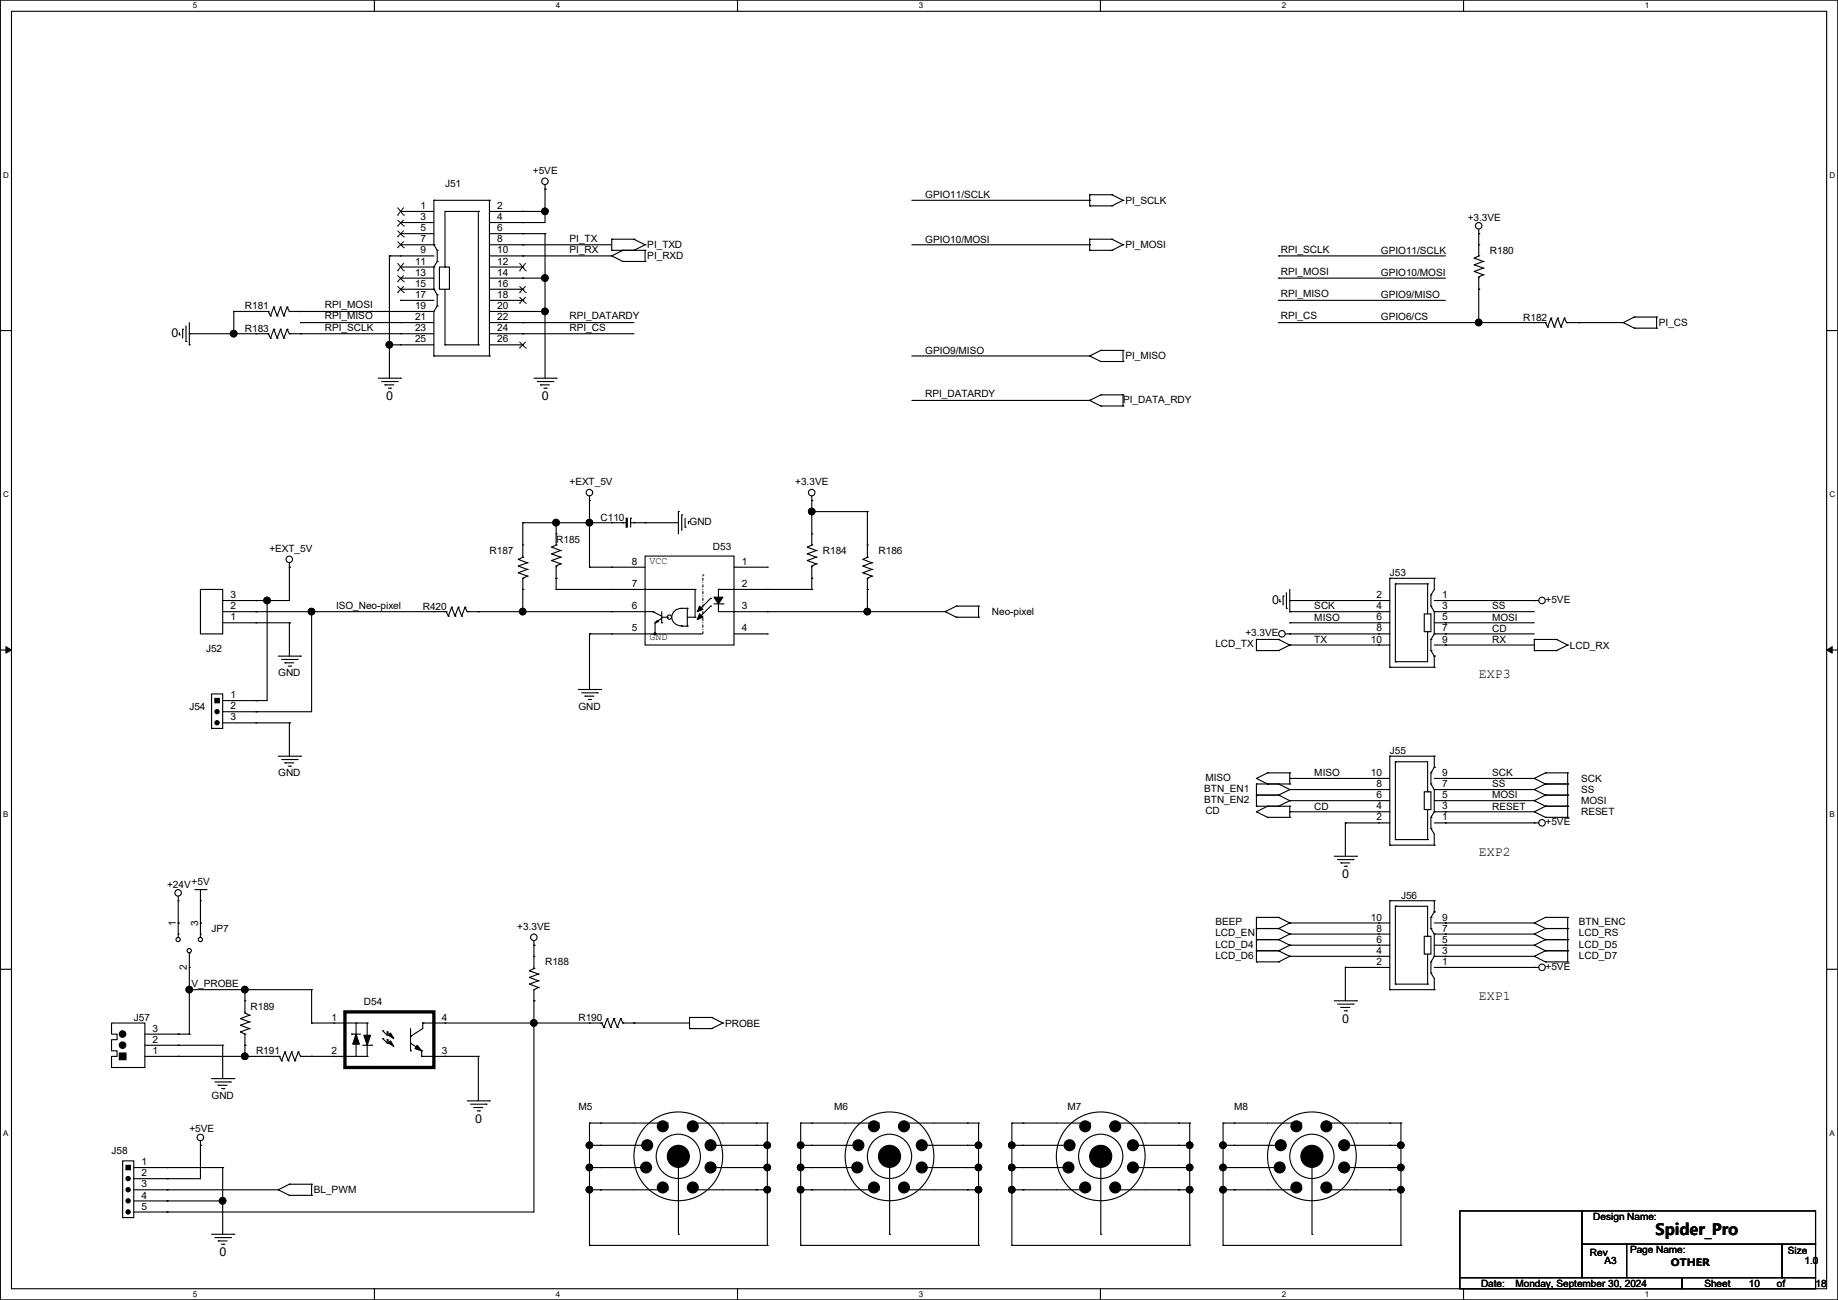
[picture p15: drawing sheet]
<svg xmlns="http://www.w3.org/2000/svg" width="420mm" height="297mm" viewBox="0 0 420 297" stroke-linecap="round" stroke-linejoin="round" font-family="sans-serif">
<defs><g id="words">
<text font-size="3.6" x="378.3" y="282.2">Spider_Pro</text>
<g font-size="3">
<text x="337.9" y="154.9">EXP3</text>
<text x="337.9" y="195.5">EXP2</text>
<text x="337.9" y="228.5">EXP1</text>
</g>
<g font-size="2.8">
<text x="39.2" y="77">0</text>
<text x="88.2" y="91.5">0</text>
<text x="123.8" y="91.5">0</text>
<text x="290.7" y="138">0</text>
<text x="306.7" y="200.7">0</text>
<text x="306.7" y="233.7">0</text>
<text x="108.5" y="256.6">0</text>
<text x="50.1" y="287.1">0</text>
</g>
<g font-size="2.3">
<text x="121.8" y="39.7">+5VE</text>
<text x="96.1" y="47.8">1</text>
<text x="101.7" y="42.8">J51</text>
<text x="113.6" y="47.8">2</text>
<text x="211.4" y="45.3">GPIO11/SCLK</text>
<text x="257.1" y="46.6">PI_SCLK</text>
<text x="96.1" y="50.3">3</text>
<text x="96.1" y="52.8">5</text>
<text x="113.6" y="50.3">4</text>
<text x="113.6" y="52.8">6</text>
<text x="335.4" y="50.4">+3.3VE</text>
<text x="96.1" y="55.4">7</text>
<text x="96.1" y="57.9">9</text>
<text x="113.6" y="55.4">8</text>
<text x="113.6" y="57.9">10</text>
<text x="130.1" y="55.2">PI_TX</text>
<text x="130.1" y="57.7">PI_RX</text>
<text x="147.9" y="56.7">PI_TXD</text>
<text x="147.9" y="59.3">PI_RXD</text>
<text x="211.4" y="55.4">GPIO10/MOSI</text>
<text x="257.1" y="56.7">PI_MOSI</text>
<text x="292.7" y="57.7">RPI_SCLK</text>
<text x="315.6" y="58">GPIO11/SCLK</text>
<text x="340.5" y="58">R180</text>
<text x="94.8" y="60.5">11</text>
<text x="94.8" y="63">13</text>
<text x="94.8" y="65.5">15</text>
<text x="113.6" y="60.5">12</text>
<text x="113.6" y="63">14</text>
<text x="113.6" y="65.5">16</text>
<text x="292.7" y="62.8">RPI_MOSI</text>
<text x="315.6" y="63">GPIO10/MOSI</text>
<text x="56" y="70.7">R181</text>
<text x="74.3" y="70.4">RPI_MOSI</text>
<text x="94.8" y="68.1">17</text>
<text x="94.8" y="70.6">19</text>
<text x="113.6" y="68.1">18</text>
<text x="113.6" y="70.6">20</text>
<text x="292.7" y="67.9">RPI_MISO</text>
<text x="315.6" y="68.1">GPIO9/MISO</text>
<text x="56" y="75.8">R183</text>
<text x="74.3" y="73">RPI_MISO</text>
<text x="74.3" y="75.5">RPI_SCLK</text>
<text x="94.8" y="73.2">21</text>
<text x="94.8" y="75.7">23</text>
<text x="113.6" y="73.2">22</text>
<text x="113.6" y="75.7">24</text>
<text x="130.1" y="75.5">RPI_CS</text>
<text x="130.1" y="73">RPI_DATARDY</text>
<text x="292.7" y="73">RPI_CS</text>
<text x="315.6" y="73.2">GPIO6/CS</text>
<text x="348.1" y="73.2">R182</text>
<text x="379.1" y="74.5">PI_CS</text>
<text x="94.8" y="78.2">25</text>
<text x="113.6" y="78.2">26</text>
<text x="211.4" y="80.8">GPIO9/MISO</text>
<text x="257.1" y="82.1">PI_MISO</text>
<text x="211.4" y="90.8">RPI_DATARDY</text>
<text x="256.6" y="92">PI_DATA_RDY</text>
<text x="130.1" y="110.8">+EXT_5V</text>
<text x="181.7" y="110.8">+3.3VE</text>
<text x="137.3" y="119">C110</text>
<text x="157.6" y="120">GND</text>
<text x="127.1" y="124">R185</text>
<text x="162.9" y="125.6">D53</text>
<text x="61.6" y="126.1">+EXT_5V</text>
<text x="111.9" y="126.6">R187</text>
<text x="144.4" y="129">8</text>
<text x="148.4" y="128.9">VCC</text>
<text x="169.5" y="129">1</text>
<text x="188.1" y="126.6">R184</text>
<text x="200.8" y="126.6">R186</text>
<text x="317.6" y="131.7">J53</text>
<text x="52.7" y="136.7">3</text>
<text x="144.4" y="134.1">7</text>
<text x="169.5" y="134.1">2</text>
<text x="314.6" y="136.7">2</text>
<text x="329.5" y="136.7">1</text>
<text x="353.2" y="137.8">+5VE</text>
<text x="52.7" y="141.7">1</text>
<text x="52.7" y="139.2">2</text>
<text x="76.8" y="139">ISO_Neo-pixel</text>
<text x="96.6" y="139.3">R420</text>
<text x="144.4" y="139.2">6</text>
<text x="169.5" y="139.2">3</text>
<text x="226.7" y="140.5">Neo-pixel</text>
<text x="300.3" y="139.2">SCK</text>
<text x="300.3" y="141.8">MISO</text>
<text x="314.6" y="139.2">4</text>
<text x="314.6" y="141.7">6</text>
<text x="329.5" y="139.2">3</text>
<text x="329.5" y="141.7">5</text>
<text x="341" y="139.2">SS</text>
<text x="341" y="141.8">MOSI</text>
<text x="47.1" y="148.9">J52</text>
<text x="144.4" y="144.3">5</text>
<text x="148.4" y="146.2">GND</text>
<text x="169.5" y="144.3">4</text>
<text x="277.7" y="147.9">LCD_TX</text>
<text x="284.6" y="145.4">+3.3VE</text>
<text x="300.3" y="146.9">TX</text>
<text x="313.3" y="146.8">10</text>
<text x="314.6" y="144.3">8</text>
<text x="329.5" y="144.3">7</text>
<text x="329.5" y="146.8">9</text>
<text x="341" y="144.3">CD</text>
<text x="341" y="146.9">RX</text>
<text x="358.8" y="148.2">LCD_RX</text>
<text x="63.6" y="154.5">GND</text>
<text x="52.7" y="159.5">1</text>
<text x="43.3" y="162.1">J54</text>
<text x="52.7" y="162.1">2</text>
<text x="52.7" y="164.6">3</text>
<text x="132.2" y="162.1">GND</text>
<text x="317.6" y="172.3">J55</text>
<text x="63.6" y="177.4">GND</text>
<text x="275.4" y="178.4">MISO</text>
<text x="300.3" y="177.3">MISO</text>
<text x="313.3" y="177.3">10</text>
<text x="314.6" y="179.8">8</text>
<text x="329.5" y="179.8">7</text>
<text x="329.5" y="177.3">9</text>
<text x="341" y="179.9">SS</text>
<text x="341" y="177.3">SCK</text>
<text x="361.3" y="178.6">SCK</text>
<text x="275.2" y="180.9">BTN_EN1</text>
<text x="275.2" y="183.5">BTN_EN2</text>
<text x="300.3" y="185">CD</text>
<text x="314.6" y="184.9">4</text>
<text x="314.6" y="182.4">6</text>
<text x="329.5" y="184.9">3</text>
<text x="329.5" y="182.4">5</text>
<text x="341" y="182.4">MOSI</text>
<text x="341" y="185">RESET</text>
<text x="361.3" y="181.2">SS</text>
<text x="361.3" y="183.7">MOSI</text>
<text x="275.4" y="186">CD</text>
<text x="314.6" y="187.5">2</text>
<text x="329.5" y="187.5">1</text>
<text x="353.2" y="188.6">+5VE</text>
<text x="361.3" y="186.3">RESET</text>
<text x="38.2" y="202.8">+24V+5V</text>
<text x="320.1" y="205.3">J56</text>
<text x="40.2" y="211.6" transform="rotate(-90 40.2 211.6)">1</text>
<text x="45.3" y="211.6" transform="rotate(-90 45.3 211.6)">3</text>
<text x="48.3" y="212.9">JP7</text>
<text x="118.2" y="212.4">+3.3VE</text>
<text x="277.7" y="211.4">BEEP</text>
<text x="277.7" y="214">LCD_EN</text>
<text x="313.3" y="210.3">10</text>
<text x="314.6" y="215.4">6</text>
<text x="314.6" y="212.9">8</text>
<text x="329.5" y="215.4">5</text>
<text x="329.5" y="212.9">7</text>
<text x="329.5" y="210.3">9</text>
<text x="360.8" y="214">LCD_RS</text>
<text x="360.8" y="211.4">BTN_ENC</text>
<text x="42.7" y="221.5" transform="rotate(-90 42.7 221.5)">2</text>
<text x="124.6" y="220.6">R188</text>
<text x="277.7" y="216.5">LCD_D4</text>
<text x="277.7" y="219">LCD_D6</text>
<text x="314.6" y="220.5">2</text>
<text x="314.6" y="217.9">4</text>
<text x="329.5" y="220.5">1</text>
<text x="329.5" y="217.9">3</text>
<text x="353.2" y="221.6">+5VE</text>
<text x="360.8" y="216.5">LCD_D5</text>
<text x="360.8" y="219">LCD_D7</text>
<text x="43.8" y="225.4">V_PROBE</text>
<text x="30.6" y="233.3">J57</text>
<text x="57.2" y="230.7">R189</text>
<text x="75.8" y="233.2">1</text>
<text x="83.1" y="229.7">D54</text>
<text x="100.9" y="233.2">4</text>
<text x="132.2" y="233.3">R190</text>
<text x="34.9" y="235.7">3</text>
<text x="34.9" y="238.3">2</text>
<text x="165.7" y="234.5">PROBE</text>
<text x="34.9" y="240.8">1</text>
<text x="58.5" y="240.9">R191</text>
<text x="75.8" y="240.8">2</text>
<text x="100.9" y="240.8">3</text>
<text x="48.3" y="251">GND</text>
<text x="132.2" y="253.6">M5</text>
<text x="190.6" y="253.6">M6</text>
<text x="243.9" y="253.6">M7</text>
<text x="282" y="253.6">M8</text>
<text x="25.5" y="263.7">J58</text>
<text x="43.3" y="258.7">+5VE</text>
<text x="32.3" y="266.2">1</text>
<text x="32.3" y="268.7">2</text>
<text x="32.3" y="271.3">3</text>
<text x="32.3" y="273.8">4</text>
<text x="71.7" y="272.6">BL_PWM</text>
<text x="32.3" y="276.4">5</text>
<text x="364.1" y="278.7">Design Name:</text>
<text x="363.3" y="286.9">Rev</text>
<text x="372.5" y="286.3">Page Name:</text>
<text x="408.5" y="286.6">Size</text>
<text x="338.4" y="294">Date:</text>
<text x="346.3" y="294">Monday, September 30, 2024</text>
<text x="366.6" y="288.9">A3</text>
<text x="381.8" y="289.2">OTHER</text>
<text x="389.5" y="294">Sheet</text>
<text x="399.7" y="294">10</text>
<text x="406" y="294">of</text>
<text x="412.4" y="288.9">1.0</text>
<text x="414.9" y="294">18</text>
</g>
<g font-size="1.8">
<text x="44.1" y="1.9">5</text>
<text x="127" y="1.9">4</text>
<text x="210" y="1.9">3</text>
<text x="292.9" y="1.9">2</text>
<text x="375.9" y="1.9">1</text>
<text x=".7" y="40.6">D</text>
<text x="418" y="40.6">D</text>
<text x=".7" y="113.6">C</text>
<text x="418" y="113.6">C</text>
<text x=".7" y="186.6">B</text>
<text x="418" y="186.6">B</text>
<text x=".7" y="259.5">A</text>
<text x="418" y="259.5">A</text>
<text x="44.1" y="296.3">5</text>
<text x="127" y="296.3">4</text>
<text x="210" y="296.3">3</text>
<text x="292.9" y="296.3">2</text>
<text x="375.9" y="296.3">1</text>
</g>
</g></defs>
<path d="M.1 0h419.8v297h-419.8zM2.6 2.6h414.8v291.8h-414.8z" fill="none" stroke="#000" stroke-width=".25"/>
<g fill="#fff">
<path d="M44.1 .3h.9v2h-.9z"/>
<path d="M44.1 294.7h.9v2h-.9z"/>
</g>
<path d="M85.6 0v2.6M85.6 294.4v2.6" fill="none" stroke="#000" stroke-width=".25"/>
<g fill="#fff">
<path d="M127 .3h1v2h-1z"/>
<path d="M127 294.7h1v2h-1z"/>
</g>
<path d="M168.5 0v2.6M168.5 294.4v2.6" fill="none" stroke="#000" stroke-width=".25"/>
<g fill="#fff">
<path d="M210 .3h.9v2h-.9z"/>
<path d="M210 294.7h.9v2h-.9z"/>
</g>
<path d="M251.5 0v2.6M251.5 294.4v2.6" fill="none" stroke="#000" stroke-width=".25"/>
<g fill="#fff">
<path d="M292.9 .3h1v2h-1z"/>
<path d="M292.9 294.7h1v2h-1z"/>
</g>
<path d="M334.4 0v2.6M334.4 294.4v2.6" fill="none" stroke="#000" stroke-width=".25"/>
<g fill="#fff">
<path d="M375.9 .3h1v2h-1z"/>
<path d="M375.9 294.7h1v2h-1z"/>
<path d="M.7 39h1.3v2h-1.3z"/>
<path d="M418 39h1.3v2h-1.3z"/>
<path d="M.7 112h1.3v2h-1.3z"/>
<path d="M418 112h1.3v2h-1.3z"/>
</g>
<path d="M.1 75.5h2.5M417.4 75.5h2.5" fill="none" stroke="#000" stroke-width=".25"/>
<g fill="#fff">
<path d="M.7 185h1.2v1.9h-1.2z"/>
<path d="M418 185h1.2v1.9h-1.2z"/>
</g>
<path d="M.1 148.5h2.5M417.4 148.5h2.5" fill="none" stroke="#000" stroke-width=".25"/>
<path d="M1.4 147.7l1.2 .8-1.2 .7zM417.4 148.5l1.3-.8v1.5z" fill="#000" stroke="#000" stroke-width=".23"/>
<g fill="#fff">
<path d="M.7 257.9h1.2v2h-1.2z"/>
<path d="M418 257.9h1.2v2h-1.2z"/>
</g>
<g fill="none" stroke="#000" stroke-width=".25">
<path d="M89 58.5h.1M89 58.5h10.1M89 58.5v27.9M91.5 48.3h.1M91.5 50.8h.1M91.5 53.4h.1M91.5 55.9h.1M91.5 58.5h.1M91.5 48.3h7.6M91.5 50.8h7.6M91.5 53.4h7.6M91.5 55.9h7.6"/>
<path d="M99.1 45.8h.1M99.1 55.9h.1M99.1 45.8v10.1M99.1 45.8h12.7M99.1 55.9l.8 1.3M99.9 59.7h.1M99.9 57.2h.1M99.9 59.7l-.8 1.3M99.9 57.2v2.5M109.3 48.3h.1M109.3 48.3v30.5M109.3 48.3h-7.6v12.7"/>
<path d="M111.8 45.8h.1M111.8 45.8v35.5M111.8 48.3h12.7M111.8 53.4h12.7M111.8 55.9h28M111.8 58.5h28M119.5 48.3h.1M119.5 50.8h.1M119.5 53.4h.1M119.5 55.9h.1M119.5 58.5h.1M124.5 43.2h.1"/>
<path d="M124.5 48.3h.1M124.5 53.4h.1M124.5 42.2v8.6h-12.7M124.5 53.4v33M139.8 57.2h.1M139.8 54.7h.1M139.8 58.5h.1M139.8 54.7h5.1M139.8 57.2h7.6M139.8 54.7v2.5M139.8 58.5l2.5 1.2M142.3 57.2h.1"/>
<path d="M142.3 59.7h.1M142.3 57.2l-2.5 1.3M142.3 59.7h5.1M144.9 54.7h.1M144.9 57.2h.1M144.9 54.7l2.5 1.2M147.4 55.9h.1M147.4 57.2h.1M147.4 59.7h.1M147.4 55.9l-2.5 1.3M147.4 57.2v2.5M208.4 45.8h40.6"/>
<path d="M208.4 55.9h40.6M249 47h.1M249 44.5h.1M249 57.2h.1M249 54.7h.1M249 45.8h.1M249 55.9h.1M249 54.7h5.1M249 57.2h5.1M249 44.5h5.1M249 47h5.1M249 44.5v2.5"/>
<path d="M249 54.7v2.5M254.1 44.5h.1M254.1 47h.1M254.1 54.7h.1M254.1 57.2h.1M254.1 44.5l2.5 1.3M254.1 54.7l2.5 1.2M256.6 45.8h.1M256.6 55.9h.1M256.6 45.8l-2.5 1.2M256.6 55.9l-2.5 1.3M292.2 58.5h.1"/>
<path d="M292.2 58.5h38.1M336.9 59h.1M336.9 59l2 .7M337.9 53.4h.1M337.9 58.5h.1M337.9 55.9h.1M337.9 52.4v6.1M337.9 58.5l-1 .5M338.9 59.7h.1M338.9 59.7l-2 .8M41 76.5h.1M41 76v.5"/>
<path d="M41.7 75.2h.1M41.7 75.2v2.1M42.5 78h.1M42.5 74.5v3.5M43.3 78.8h.1M43.3 76.2h.1M43.3 73.7v5.1M43.3 76.2h18M53.4 71.2h.1M53.4 76.2h.1M53.4 71.2h7.9M53.4 71.2v5"/>
<path d="M58.5 71.2h.1M58.5 76.2h.1M61.3 71.2h.1M61.3 76.2h.1M61.3 71.2l.5 1M61.3 76.2l.5 1.1M61.8 72.2h.1M61.8 77.3h.1M62.6 70.1h.1M62.6 75.2h.1M62.6 70.1l-.8 2.1M62.6 70.1l.7 2.1"/>
<path d="M62.6 75.2l-.8 2.1M62.6 75.2l.7 2.1M63.3 72.2h.1M63.3 77.3h.1M64.1 70.1h.1M64.1 75.2h.1M64.1 70.1l-.8 2.1M64.1 70.1l.8 2.1M64.1 75.2l-.8 2.1M64.1 75.2l.8 2.1M64.9 72.2h.1M64.9 77.3h.1"/>
<path d="M65.6 70.1h.1M65.6 75.2h.1M65.6 70.1l-.7 2.1M65.6 70.1l.5 1.1M65.6 75.2l-.7 2.1M65.6 75.2l.5 1M66.1 71.2h.1M66.1 76.2h.1M66.1 71.2h33M66.1 76.2h33M68.7 71.2h.1M68.7 76.2h.1"/>
<path d="M68.7 73.7h.1M68.7 73.7h30.4M89 78.8h.1M89 78.8h10.1M91.5 61h.1M91.5 63.5h.1M91.5 66.1h.1M91.5 68.6h.1M91.5 71.2h.1M91.5 73.7h.1M91.5 76.2h.1M91.5 78.8h.1"/>
<path d="M91.5 61h7.6M91.5 63.5h7.6M91.5 66.1h7.6M91.5 68.6h7.6M99.1 66.1h.1M99.1 61h.1M99.1 61v5.1M99.1 71.2v10.1M99.1 66.1l.8 1.3M99.9 69.9h.1M99.9 67.4h.1M99.9 67.4v2.5"/>
<path d="M99.9 69.9l-.8 1.3M100.4 61h2.3v5.1h-2.3zM101.7 61h.1M101.7 78.8h.1M101.7 78.8h7.6M101.7 66.1v12.7M109.3 78.8h.1M111.8 73.7h33.1M111.8 78.8h7.7M111.8 61h7.7M111.8 63.5h12.7M111.8 66.1h7.7"/>
<path d="M111.8 68.6h7.7M111.8 71.2h12.7M111.8 76.2h33.1M119.5 61h.1M119.5 63.5h.1M119.5 66.1h.1M119.5 68.6h.1M119.5 71.2h.1M119.5 73.7h.1M119.5 76.2h.1M119.5 78.8h.1M124.5 63.5h.1"/>
<path d="M124.5 71.2h.1M292.2 73.7h.1M292.2 63.5h.1M292.2 68.6h.1M292.2 73.7h60.9M292.2 63.5h38.1M292.2 68.6h38.1M336.9 62h.1M336.9 60.5h.1M336.9 62l2 .8M336.9 60.5l2 .8M337.9 63.3h.1"/>
<path d="M337.9 66.1h.1M337.9 73.7h.1M337.9 63.3v10.4M338.9 62.8h.1M338.9 61.3h.1M338.9 62.8l-1 .5M338.9 61.3l-2 .7M350.6 73.7h.1M353.1 73.7h.1M353.1 73.7l.6 1M353.7 74.7h.1M354.4 72.7h.1"/>
<path d="M354.4 72.7l.8 2M354.4 72.7l-.7 2M355.2 74.7h.1M355.9 72.7h.1M355.9 72.7l.8 2M355.9 72.7l-.7 2M356.7 74.7h.1M357.5 72.7h.1M357.5 72.7l.5 1M357.5 72.7l-.8 2M358 73.7h.1M358 73.7h12.9"/>
<path d="M360.8 73.7h.1M370.9 73.7h.1M370.9 73.7l2.6 1.3M373.5 72.4h.1M373.5 75h.1M373.5 72.4l-2.6 1.3M373.5 72.4h5M373.5 75h5M378.5 72.4h.1M378.5 75h.1M378.5 72.4v2.6M86.4 86.4h5.1"/>
<path d="M87.2 87.2h3.6M88 87.9h.1M88 87.9h2M88.7 88.7h.5M89.2 88.7h.1M90.8 87.2h.1M91.5 86.4h.1M99.1 81.3h.1M99.1 81.3h12.7M111.8 81.3h.1M122 86.4h5.1M122.8 87.2h3.5"/>
<path d="M123.5 87.9h.1M123.5 87.9h2.1M124.3 88.7h.5M124.8 88.7h.1M126.3 87.2h.1M127.1 86.4h.1M208.4 81.3h40.6M208.4 91.5h40.6M249 91.5h.1M249 81.3h.1M249 91.5l2.5 1.3M249 81.3l2.5 1.3"/>
<path d="M251.5 90.2h.1M251.5 92.8h.1M251.5 80.1h.1M251.5 82.6h.1M251.5 90.2l-2.5 1.3M251.5 90.2h5.1M251.5 92.8h5.1M251.5 80.1l-2.5 1.2M251.5 80.1h5.1M251.5 82.6h5.1M256.6 90.2h.1M256.6 92.8h.1"/>
<path d="M256.6 80.1h.1M256.6 82.6h.1M256.6 80.1v2.5M256.6 90.2v2.6M119.5 119.4h.1M119.5 119.4v7.9M119.5 119.4h23.6M127.1 119.4h.1M127.1 119.4v5.1M134.7 114.3h.1M134.7 119.4h.1M134.7 113.3v16.3"/>
<path d="M139.8 119.4h.1M142.3 119.4h.1M144.1 118.4h.1M144.1 119.4h10.9M144.1 118.4v2M144.9 119.4h.1M147.4 119.4h.1M155 116.9h.1M155 116.9v5.1M155.8 117.6h.1M155.8 117.6v3.6M156.5 118.4v2"/>
<path d="M157.3 119.2h.1M157.3 119.2v.5M185.5 114.3h.1M185.5 116.9h.1M185.5 113.3v11.2M185.5 116.9h12.7M198.2 116.9h.1M198.2 116.9v10.4M45.8 134.7h5.1v10.1h-5.1zM50.9 139.7h51M58.5 139.7h.1M58.5 137.2h.1"/>
<path d="M61 137.2h.1M61 137.2v22.9h-10.1M66.1 129.6h.1M66.1 128.6v8.6h-15.2M71.2 139.7h.1M71.2 139.7v22.9h-20.3M99.1 139.7h.1M101.9 139.7h.1M101.9 139.7l.5 1.1M103.2 138.7h.1M103.2 138.7l-.8 2.1M103.2 138.7l.8 2.1"/>
<path d="M104.7 138.7h.1M104.7 138.7l-.7 2.1M104.7 138.7l.8 2.1M106.3 138.7h.1M106.3 138.7l-.8 2.1M106.3 138.7l.5 1M106.8 139.7h.1M106.8 139.7h42.4M109.3 139.7h.1M118.4 127.8h.1M118.4 129.3h.1M118.4 130.9h.1"/>
<path d="M118.4 127.8l2.1 .8M118.4 129.3l2.1 .8M118.4 130.9l2.1 .7M119.5 132.1h.1M119.5 127.3h.1M119.5 134.7h.1M119.5 124.5h.1M119.5 139.7h.1M119.5 127.3l-1.1 .5M119.5 132.1v7.6M120.5 128.6h.1M120.5 130.1h.1"/>
<path d="M120.5 131.6h.1M120.5 128.6l-2.1 .7M120.5 130.1l-2.1 .8M120.5 131.6l-1 .5M126.1 128.1h.1M126.1 126.5h.1M126.1 125h.1M126.1 128.1l2 .7M126.1 126.5l2 .8M126.1 125l2 .8M127.1 124.5h.1M127.1 129.3h.1"/>
<path d="M127.1 122h.1M127.1 132.1h.1M127.1 134.7h.1M127.1 124.5l-1 .5M127.1 129.3v5.4M127.1 134.7h31.7M128.1 128.8h.1M128.1 127.3h.1M128.1 125.8h.1M128.1 128.8l-1 .5M128.1 127.3l-2 .8M128.1 125.8l-2 .7"/>
<path d="M134.7 129.6h.1M134.7 129.6h12.7M139.8 139.7h.1M139.8 134.7h.1M139.8 129.6h.1M147.4 127h20.3v20.4h-20.3zM147.4 134.7h.1M149.2 139.7h.1M149.2 139.7l2 1.1M151.2 139.7v2.6M156.5 120.4h.1M157.1 139h.1"/>
<path d="M157.1 139h-1.3a2.03 2.03 0 0 0-2.3 2 2.03 2.03 0 0 0 2.3 2M157.1 139v4M158.8 134.7h.1M158.8 134.7v6.3M162.4 136.7h.1M162.4 138.5h.1M162.4 136.7l-3.1 3M162.4 138.5l-3.1 3M163.2 138h2M164.2 134.7h.1M164.2 134.7v5h51.8M164.2 134.7h21.3"/>
<path d="M165.2 138h.1M167.7 139.7h.1M167.7 129.6h7.6M175.3 129.6h.1M175.3 134.7h.1M175.3 139.7h.1M184.5 128.1h.1M184.5 126.5h.1M184.5 125h.1M184.5 128.1l2 .7M184.5 126.5l2 .8M184.5 125l2 .8"/>
<path d="M185.5 124.5h.1M185.5 129.3h.1M185.5 122h.1M185.5 132.1h.1M185.5 134.7h.1M185.5 129.3v5.4M185.5 124.5l-1 .5M186.5 128.8h.1M186.5 127.3h.1M186.5 125.8h.1M186.5 128.8l-1 .5M186.5 127.3l-2 .8"/>
<path d="M186.5 125.8l-2 .7M197.2 127.8h.1M197.2 129.3h.1M197.2 130.9h.1M197.2 127.8l2 .8M197.2 129.3l2 .8M197.2 130.9l2 .7M198.2 132.1h.1M198.2 127.3h.1M198.2 134.7h.1M198.2 124.5h.1M198.2 139.7h.1"/>
<path d="M198.2 127.3l-1 .5M198.2 132.1v7.6M199.2 128.6h.1M199.2 130.1h.1M199.2 131.6h.1M199.2 128.6l-2 .7M199.2 130.1l-2 .8M199.2 131.6l-1 .5M216 139.7h.1M216 139.7l2.5 1.3M218.5 138.5h.1M218.5 138.5l-2.5 1.2"/>
<path d="M218.5 138.5h5.1M223.6 138.5h.1M223.6 138.5v2.5M292.4 137.5h.1M292.4 136.9v.6M293.2 136.2h.1M293.2 136.2v2M294 139h.1M294 135.4v3.6M294.7 139.7h.1M294.7 137.2h.1M294.7 134.7v5"/>
<path d="M294.7 137.2h22.9M294.7 139.7h22.9M315 137.2h.1M315 139.7h.1M317.6 132.1h.1M317.6 132.1v20.3M317.6 132.1h10.1M318.9 133.4h.1M318.9 133.4v17.8M318.9 133.4h7.3M326.2 133.4h.1M326.2 133.4v6.9"/>
<path d="M327 135.9h.1M327 138.5h.1M327 135.9v2.6M327 138.5l.7 1.2M327.7 132.1h.1M327.7 139.7h.1M327.7 137.2h23.9M327.7 132.1v2.6l-.7 1.2M327.7 139.7v5.1M327.7 139.7h22.9M330.3 137.2h.1M330.3 139.7h.1"/>
<path d="M350.6 137.2h.1M48.3 158.5h2.6v7.9h-2.6zM50.9 142.3h15.2M58.5 142.3h.1M63.6 149.9h5.1M64.3 150.7h3.6M65.1 151.4h.1M65.1 151.4h2M65.9 152.2h.5M66.1 142.3h.1M66.1 142.3v7.6M66.4 152.2h.1"/>
<path d="M67.9 150.7h.1M68.7 149.9h.1M102.4 140.8h.1M104 140.8h.1M105.5 140.8h.1M132.2 157.5h5M132.9 158.3h3.6M133.7 159h.1M133.7 159h2M134.5 159.8h.5M134.7 144.8h.1M134.7 144.8h25.4"/>
<path d="M134.7 144.8v12.7M135 159.8h.1M136.5 158.3h.1M137.2 157.5h.1M139.8 144.8h.1M149.7 142.3h.1M149.7 144.8h.1M149.7 142.3v2.5M151.2 142.3h.1M151.2 141h1.3M151.2 141.3l-1.5 1M152.5 141h.1"/>
<path d="M155.8 143h.1M155.8 143h1.3M157.1 143h.1M157.1 141h1.7M158.8 141h.1M160.1 144.8h.1M167.7 144.8h7.6M175.3 144.8h.1M218.5 141h.1M218.5 141h5.1M223.6 141h.1M287.1 148.6h.1"/>
<path d="M287.1 146.1h.1M287.1 148.6h5.1M287.1 146.1v2.5M287.1 146.1h5.1M292.2 148.6h.1M292.2 146.1h.1M292.2 146.1l2.5 1.3M293.7 144.8h23.9M294.7 147.4h.1M294.7 144.8h.1M294.7 142.3h.1M294.7 147.4l-2.5 1.2"/>
<path d="M294.7 142.3h22.9M294.7 147.4h22.9M315 142.3h.1M315 144.8h.1M315 147.4h.1M317.6 152.4h.1M317.6 152.4h10.1M318.9 151.2h.1M325.5 140.3h1.5v4h-1.5zM326.2 144.3h.1M326.2 144.3v6.9h-7.3M327 146.1h.1"/>
<path d="M327 148.6h.1M327 146.1v2.5M327 148.6l.7 1.3M327.7 152.4h.1M327.7 149.9h.1M327.7 144.8h.1M327.7 144.8h22.9M327.7 149.9v2.5M327.7 144.8l-.7 1.3M327.7 142.3h22.9M327.7 147.4h22.9M330.3 142.3h.1"/>
<path d="M330.3 144.8h.1M330.3 147.4h.1M350.6 148.6h.1M350.6 146.1h.1M350.6 148.6h5.1M350.6 146.1h5.1M350.6 146.1v2.5M355.7 146.1h.1M355.7 148.6h.1M355.7 146.1l2.5 1.3M358.2 147.4h.1M358.2 147.4l-2.5 1.2"/>
<path d="M50.9 165.1h15.2M58.5 160.1h.1M58.5 162.6h.1M58.5 165.1h.1M63.6 172.8h5.1M64.3 173.5h3.6M65.1 174.3h.1M65.1 174.3h2M65.9 175h.5M66.1 165.1h.1M66.1 165.1v7.7M66.4 175h.1"/>
<path d="M67.9 173.5h.1M68.7 172.8h.1M287.1 179.1h.1M287.1 177.8h.1M287.1 179.1v5.1M287.1 179.1h7.6M287.1 177.8l2.5 1.3M289.6 179.1h.1M289.6 176.6h.1M289.6 176.6h5.1M289.6 176.6l-2.5 1.2M292.2 179.1h.1"/>
<path d="M292.2 179.1l2.5 1.3M294.7 176.6h.1M294.7 179.1h.1M294.7 177.8h.1M294.7 176.6v2.5M294.7 177.8h22.9M315 177.8h.1M317.6 172.8h.1M317.6 172.8h10.1M317.6 172.8v20.3M318.9 174h.1M318.9 174v17.8"/>
<path d="M318.9 174h7.3v6.9M327 179.1h.1M327 176.6h.1M327 176.6v2.5M327 179.1l.7 1.3M327.7 172.8h.1M327.7 175.3h.1M327.7 172.8v2.5M327.7 175.3l-.7 1.3M327.7 177.8h22.9M330.3 177.8h.1M350.6 177.8h.1"/>
<path d="M350.6 177.8l2.5 1.3M353.1 176.6h.1M353.1 179.1h.1M353.1 179.1h5.1M353.1 176.6l-2.5 1.2M353.1 176.6h5.1M353.1 179.1l-2.5 1.3M358.2 176.6h.1M358.2 179.1h.1M358.2 176.6v10.1M287.1 181.7h.1M287.1 184.2h.1"/>
<path d="M287.1 185.5h.1M287.1 181.7h5.1M287.1 184.2h7.6M287.1 185.5l2.5 1.2M289.6 186.7h.1M289.6 184.2h.1M289.6 186.7h5.1M289.6 184.2l-2.5 1.3M292.2 181.7h.1M292.2 184.2h.1M292.2 181.7l2.5 1.2M294.7 180.4h.1"/>
<path d="M294.7 182.9h.1M294.7 184.2h.1M294.7 186.7h.1M294.7 185.5h.1M294.7 180.4l-2.5 1.3M294.7 182.9l-2.5 1.3M294.7 184.2v2.5M294.7 185.5h22.9M294.7 182.9h22.9M294.7 180.4h22.9M304.9 195.6h5.1M305.6 196.4h3.6"/>
<path d="M306.4 197.1h.1M306.4 197.1h2M307.2 197.9h.5M307.4 188h.1M307.4 188h10.2M307.4 188v7.6M307.7 197.9h.1M309.2 196.4h.1M310 195.6h.1M315 188h.1M315 185.5h.1M315 182.9h.1"/>
<path d="M315 180.4h.1M317.6 193.1h.1M317.6 193.1h10.1M318.9 191.8h.1M318.9 191.8h7.3M325.5 180.9h1.5v4.1h-1.5zM326.2 180.9h.1M326.2 191.8h.1M326.2 185v6.8M327 189.3h.1M327 186.7h.1M327 189.3l.7 1.2v2.6"/>
<path d="M327 186.7v2.6M327.7 193.1h.1M327.7 185.5h.1M327.7 180.4h.1M327.7 188h23.9M327.7 180.4v5.1M327.7 185.5l-.7 1.2M327.7 185.5h22.9M327.7 182.9h22.9M327.7 180.4h22.9M330.3 188h.1M330.3 185.5h.1"/>
<path d="M330.3 182.9h.1M330.3 180.4h.1M350.6 180.4h.1M350.6 182.9h.1M350.6 185.5h.1M350.6 188h.1M350.6 180.4l2.5 1.3M350.6 182.9l2.5 1.3M350.6 185.5l2.5 1.2M353.1 181.7h.1M353.1 184.2h.1M353.1 186.7h.1"/>
<path d="M353.1 181.7h5.1M353.1 184.2h5.1M353.1 181.7l-2.5 1.2M353.1 184.2l-2.5 1.3M353.1 186.7h5.1M358.2 181.7h.1M358.2 184.2h.1M358.2 186.7h.1M40.7 205.8h.1M40.7 213.4h.1M40.7 210.9h.1M40.7 204.8v9.4"/>
<path d="M43.3 217.7h.1M43.3 217.7v18.6M44.5 203.2h2.6M45.8 205.8h.1M45.8 213.4h.1M45.8 210.9h.1M45.8 203.2v11M47.1 203.2h.1M122 215.9h.1M122 218.5h.1M122 214.9v6.4M287.1 212.1h.1"/>
<path d="M287.1 209.6h.1M287.1 214.7h.1M287.1 217.2h.1M287.1 219.8h.1M287.1 209.6v10.2M287.1 212.1h5.1M287.1 209.6h5.1M287.1 214.7h5.1M287.1 217.2h5.1M287.1 219.8h5.1M292.2 212.1h.1M292.2 209.6h.1"/>
<path d="M292.2 214.7h.1M292.2 217.2h.1M292.2 219.8h.1M292.2 209.6l2.5 1.3M292.2 212.1l2.5 1.3M292.2 214.7l2.5 1.2M292.2 217.2l2.5 1.3M294.7 210.9h.1M294.7 213.4h.1M294.7 215.9h.1M294.7 218.5h.1M294.7 210.9l-2.5 1.2"/>
<path d="M294.7 213.4l-2.5 1.3M294.7 215.9l-2.5 1.3M294.7 218.5l-2.5 1.3M294.7 218.5h22.9M294.7 215.9h22.9M294.7 213.4h22.9M294.7 210.9h22.9M315 218.5h.1M315 215.9h.1M315 213.4h.1M315 210.9h.1M317.6 205.8h.1"/>
<path d="M317.6 205.8v20.3M317.6 205.8h10.1M318.9 207.1h.1M318.9 207.1v17.7M318.9 207.1h7.3v6.8M325.5 213.9h1.5v4.1h-1.5zM326.2 213.9h.1M326.2 218v6.8M327 212.1h.1M327 209.6h.1M327 219.8h.1M327 212.1l.7 1.3"/>
<path d="M327 209.6v2.5M327 219.8v2.5M327.7 205.8h.1M327.7 208.3h.1M327.7 218.5h.1M327.7 213.4h.1M327.7 205.8v2.5M327.7 213.4v5.1M327.7 208.3l-.7 1.3M327.7 218.5l-.7 1.3M327.7 218.5h22.9M327.7 215.9h22.9"/>
<path d="M327.7 213.4h22.9M327.7 210.9h22.9M330.3 218.5h.1M330.3 215.9h.1M330.3 213.4h.1M330.3 210.9h.1M350.6 215.9h.1M350.6 218.5h.1M350.6 213.4h.1M350.6 210.9h.1M350.6 215.9l2.5 1.3M350.6 218.5l2.5 1.3"/>
<path d="M350.6 213.4l2.5 1.3M350.6 210.9l2.5 1.2M353.1 214.7h.1M353.1 217.2h.1M353.1 219.8h.1M353.1 212.1h.1M353.1 209.6h.1M353.1 212.1h5.1M353.1 209.6h5.1M353.1 214.7h5.1M353.1 217.2h5.1M353.1 214.7l-2.5 1.2"/>
<path d="M353.1 217.2l-2.5 1.3M353.1 219.8h5.1M353.1 212.1l-2.5 1.3M353.1 209.6l-2.5 1.3M358.2 214.7h.1M358.2 217.2h.1M358.2 219.8h.1M358.2 212.1h.1M358.2 209.6h.1M358.2 209.6v10.2M.1 221.4h2.5M25.5 233.7h7.6v10.2h-7.6v-2.6h1.3v-1.2h-1.3v-2.6h1.3v-1.2h-1.3z"/>
<path d="M33.1 236.3h10.2M33.1 238.8h17.8M40.7 236.3h.1M40.7 238.8h.1M43.3 221h.1M43.3 226.1h.1M43.3 236.3h.1M43.3 226.1h27.9M50.9 238.8h.1M50.9 238.8v7.6M54.9 232.7h.1M54.9 234.2h.1"/>
<path d="M54.9 235.8h.1M54.9 232.7l2.1 .8M54.9 234.2l2.1 .8M54.9 235.8l1.1 .5M56 236.3h.1M56 231.4h.1M56 238.8h.1M56 228.6h.1M56 226.1h.1M56 231.4l1 .5M56 226.1v5.3M56 236.3v5"/>
<path d="M57 231.9h.1M57 233.5h.1M57 235h.1M57 231.9l-2.1 .8M57 233.5l-2.1 .7M57 235l-2.1 .8M71.2 233.7h.1M71.2 226.1h.1M71.2 226.1v7.6M71.2 233.7h12.7M76.3 233.7h.1M80.3 236.3h.1"/>
<path d="M80.3 236.3h2.1M81.4 238.5h.1M81.4 233.7h.1M81.4 233.7v2.6M81.4 238.5v2.8M82.9 238.8h2M83.9 233.7h.1M83.9 236.5h.1M83.9 233.7v2.8M83.9 238.8v2.5M84.9 238.8h.1M87.5 237.3h.1"/>
<path d="M87.5 235.5h.1M87.5 237.3l1 1M87.5 235.5l1 1M88.5 238.3h.1M88.5 237.5h.1M88.5 236.5h.1M88.5 235.8h.1M88.5 235.8v.7M88.5 237.5v.8M88.5 237.5l1 1M88.5 235.8l1 1M93.8 236.8h.1"/>
<path d="M93.8 238.3l2.6 1.8M93.8 235v5.1M96.6 233.7h.1M96.6 233.7h40.9M96.6 233.7v1.3l-2.8 1.8M101.7 233.7h.1M121 221.8h.1M121 223.3h.1M121 224.8h.1M121 221.8l2 .7M121 223.3l2 .8M121 224.8l2 .8"/>
<path d="M122 226.1h.1M122 221.3h.1M122 228.6h.1M122 233.7h.1M122 226.1v50.8h-91.4M122 221.3l-1 .5M123 222.5h.1M123 224.1h.1M123 225.6h.1M123 222.5l-2 .8M123 224.1l-2 .7M123 225.6l-1 .5"/>
<path d="M134.7 233.7h.1M137.5 233.7h.1M137.5 233.7l.5 1M138 234.7h.1M138.8 232.7h.1M138.8 232.7l-.8 2M138.8 232.7l.7 2M139.5 234.7h.1M140.3 232.7h.1M140.3 232.7l-.8 2M140.3 232.7l.8 2M141.1 234.7h.1"/>
<path d="M141.8 232.7h.1M141.8 232.7l-.7 2M141.8 232.7l.5 1M142.3 233.7h.1M142.3 233.7h15.3M144.9 233.7h.1M157.6 235h.1M157.6 232.5h.1M157.6 232.5h5M157.6 235h5M157.6 232.5v2.5M162.6 232.5h.1"/>
<path d="M162.6 235h.1M162.6 232.5l2.6 1.2M165.2 233.7h.1M165.2 233.7l-2.6 1.3M304.9 228.6h5.1M305.6 229.4h3.6M306.4 230.2h.1M306.4 230.2h2M307.2 230.9h.5M307.4 221h.1M307.4 221h10.2M307.4 221v7.6"/>
<path d="M307.7 230.9h.1M309.2 229.4h.1M310 228.6h.1M315 221h.1M317.6 226.1h.1M317.6 226.1h10.1M318.9 224.8h.1M318.9 224.8h7.3M326.2 224.8h.1M327 222.3h.1M327 222.3l.7 1.3v2.5M327.7 226.1h.1"/>
<path d="M327.7 221h23.9M330.3 221h.1M350.6 221h.1M417.4 221.4h2.5M33.1 241.3h30.7M40.7 241.3h.1M48.3 246.4h5.1M49.1 247.2h3.6M49.9 247.9h.1M49.9 247.9h2M50.6 248.7h.5M51.1 248.7h.1"/>
<path d="M52.7 247.2h.1M53.4 246.4h.1M56 241.3h.1M61 241.3h.1M63.8 241.3h.1M63.8 241.3l.5 1.1M64.3 242.4h.1M65.1 240.3h.1M65.1 240.3l-.8 2.1M65.1 240.3l.8 2.1M65.9 242.4h.1M66.6 240.3h.1"/>
<path d="M66.6 240.3l-.7 2.1M66.6 240.3l.8 2.1M67.4 242.4h.1M68.2 240.3h.1M68.2 240.3l-.8 2.1M68.2 240.3l.5 1M68.7 241.3h.1M68.7 241.3h15.2M71.2 241.3h.1M76.3 241.3h.1M78.8 241.3h.1M83.9 241.3h.1"/>
<path d="M93.8 240.1h.1M96.4 240.1h.1M96.4 241.3h.1M96.4 241.3h12.9M96.4 240.1v1.2M99.1 241.3h.1M101.7 241.3h.1M106.8 251.5h5M107.5 252.3h3.6M108.3 253h.1M108.3 253h2M109.1 253.8h.5"/>
<path d="M109.3 241.3h.1M109.3 241.3v10.2M109.6 253.8h.1M111.1 252.3h.1M111.8 251.5h.1M134.7 256.6h.1M134.7 256.6v27.9M134.7 256.6h17.8M137.2 256.6h.1M152.5 256.6h.1M157.6 256.6h.1M157.6 256.6h17.7"/>
<path d="M172.8 256.6h.1M175.3 256.6h.1M175.3 256.6v27.9M183 256.6h.1M183 256.6h17.7M183 256.6v27.9M185.5 256.6h.1M200.7 256.6h.1M205.8 256.6h.1M205.8 256.6h17.8M221.1 256.6h.1M223.6 256.6h.1"/>
<path d="M223.6 256.6v27.9M231.2 256.6h.1M231.2 256.6h17.8M231.2 256.6v27.9M233.8 256.6h.1M249 256.6h.1M254.1 256.6h.1M254.1 256.6h17.8M269.3 256.6h.1M271.9 256.6h.1M271.9 256.6v27.9M279.5 256.6h.1"/>
<path d="M279.5 256.6h17.8M279.5 256.6v27.9M282 256.6h.1M297.3 256.6h.1M302.3 256.6h.1M302.3 256.6h17.8M317.6 256.6h.1M320.1 256.6h.1M320.1 256.6v27.9M28 265.2h2.6v13h-2.6zM30.6 266.7h20.3M30.6 271.8h33"/>
<path d="M30.6 274.4h20.3M38.2 266.7h.1M38.2 269.3h.1M38.2 271.8h.1M38.2 274.4h.1M38.2 276.9h.1M45.8 261.7h.1M45.8 260.6v8.7h-15.2M50.9 266.7h.1M50.9 274.4h.1M50.9 266.7v15.3M63.6 271.8h.1"/>
<path d="M63.6 271.8l2.5 1.3M66.1 270.6h.1M66.1 273.1h.1M66.1 270.6l-2.5 1.2M66.1 270.6h5.1M66.1 273.1h5.1M71.2 270.6h.1M71.2 273.1h.1M71.2 270.6v2.5M134.7 261.7h.1M134.7 266.7h.1M134.7 271.8h.1"/>
<path d="M134.7 266.7h12.7M134.7 271.8h17.8M134.7 261.7h12.7M137.2 261.7h.1M137.2 266.7h.1M137.2 271.8h.1M147.4 266.7h.1M147.4 261.7h.1M152.5 271.8h.1M155 264.2h.1M155 264.2v17.8M157.6 271.8h.1"/>
<path d="M157.6 271.8h17.7M162.6 261.7h.1M162.6 266.7h.1M162.6 266.7h12.7M162.6 261.7h12.7M172.8 261.7h.1M172.8 266.7h.1M172.8 271.8h.1M175.3 261.7h.1M175.3 266.7h.1M175.3 271.8h.1M183 261.7h.1"/>
<path d="M183 266.7h.1M183 271.8h.1M183 266.7h12.7M183 271.8h17.7M183 261.7h12.7M185.5 261.7h.1M185.5 266.7h.1M185.5 271.8h.1M195.7 266.7h.1M195.7 261.7h.1M200.7 271.8h.1M203.3 264.2h.1"/>
<path d="M203.3 264.2v17.8M205.8 271.8h.1M205.8 271.8h17.8M210.9 261.7h.1M210.9 266.7h.1M210.9 266.7h12.7M210.9 261.7h12.7M221.1 261.7h.1M221.1 266.7h.1M221.1 271.8h.1M223.6 261.7h.1M223.6 266.7h.1"/>
<path d="M223.6 271.8h.1M231.2 261.7h.1M231.2 266.7h.1M231.2 271.8h.1M231.2 266.7h12.7M231.2 271.8h17.8M231.2 261.7h12.7M233.8 261.7h.1M233.8 266.7h.1M233.8 271.8h.1M243.9 266.7h.1M243.9 261.7h.1"/>
<path d="M249 271.8h.1M251.5 264.2h.1M251.5 264.2v17.8M254.1 271.8h.1M254.1 271.8h17.8M259.2 261.7h.1M259.2 266.7h.1M259.2 266.7h12.7M259.2 261.7h12.7M269.3 261.7h.1M269.3 266.7h.1M269.3 271.8h.1"/>
<path d="M271.9 261.7h.1M271.9 266.7h.1M271.9 271.8h.1M279.5 261.7h.1M279.5 266.7h.1M279.5 271.8h.1M279.5 266.7h12.7M279.5 271.8h17.8M279.5 261.7h12.7M282 261.7h.1M282 266.7h.1M282 271.8h.1"/>
<path d="M292.2 266.7h.1M292.2 261.7h.1M297.3 271.8h.1M299.8 264.2h.1M299.8 264.2v17.8M302.3 271.8h.1M302.3 271.8h17.8M307.4 261.7h.1M307.4 266.7h.1M307.4 266.7h12.7M307.4 261.7h12.7M317.6 261.7h.1"/>
<path d="M317.6 266.7h.1M317.6 271.8h.1M320.1 261.7h.1M320.1 266.7h.1M320.1 271.8h.1M333.6 276.6h27.9v15.3h-27.9zM361.5 276.6h53.4v7.7h-53.4zM48.3 282h5.1M49.1 282.7h3.6M49.9 283.5h.1M49.9 283.5h2M50.6 284.3h.5"/>
<path d="M51.1 284.3h.1M52.7 282.7h.1M53.4 282h.1M134.7 284.5h.1M134.7 284.5h40.6M155 282h.1M175.3 284.5h.1M183 284.5h.1M183 284.5h40.6M203.3 282h.1M223.6 284.5h.1M231.2 284.5h.1"/>
<path d="M231.2 284.5h40.7M251.5 282h.1M271.9 284.5h.1M279.5 284.5h.1M279.5 284.5h40.6M299.8 282h.1M320.1 284.5h.1M333.6 291.9h50.8v2.5h-50.8zM361.5 284.3h10.2v7.6h-10.2zM371.7 284.3h35.5v7.6h-35.5zM384.4 291.9h30.5v2.5h-30.5zM407.2 284.3h7.7v7.6h-7.7z"/>
<circle cx="124.5" cy="41.4" r=".74"/>
<circle cx="337.9" cy="51.6" r=".74"/>
<circle cx="134.7" cy="112.5" r=".74"/>
<circle cx="185.5" cy="112.5" r=".74"/>
<circle cx="66.1" cy="127.8" r=".74"/>
<circle cx="352.4" cy="137.2" r=".74"/>
<circle cx="153" cy="141" r=".49"/>
<circle cx="292.9" cy="144.8" r=".74"/>
<circle cx="352.4" cy="188" r=".74"/>
<circle cx="40.7" cy="214.7" r=".49"/>
<circle cx="40.7" cy="204" r=".74"/>
<circle cx="43.2" cy="217.2" r=".49"/>
<circle cx="45.8" cy="214.7" r=".49"/>
<circle cx="122" cy="214.1" r=".74"/>
<circle cx="352.4" cy="221" r=".74"/>
<circle cx="45.8" cy="259.9" r=".74"/>
<circle cx="155" cy="264.2" r="10.1"/>
<circle cx="155" cy="264.2" r="5.1"/>
<circle cx="203.3" cy="264.2" r="10.1"/>
<circle cx="203.3" cy="264.2" r="5.1"/>
<circle cx="251.5" cy="264.2" r="10.1"/>
<circle cx="251.5" cy="264.2" r="5.1"/>
<circle cx="299.8" cy="264.2" r="10.1"/>
<circle cx="299.8" cy="264.2" r="5.1"/>
</g>
<g fill="#000" stroke="#000" stroke-width=".25">
<path d="M159.9 138.5l.7 .7-1.3 .5zM163.2 136.4h2l-1 1.6zM149.7 142.3l.5-.5 .3 .2zM159.9 140.3l.7 .7-1.3 .5zM88.7 238.3l.5-.5 .8 1.3zM88.7 236.5l.5-.5 .8 1.3zM95.3 238.8l1.1 1.3-1.6-.5z"/>
<path d="M143.1 118.4h.2v2h-.2z" fill-rule="evenodd"/>
<path d="M49.1 159.6h1v1h-1z" fill-rule="evenodd"/>
<path d="M81.4 236.3l.7 2.2h-1.5z" fill-rule="evenodd"/>
<path d="M83.1 236.5h1.6l-.8 2.3z" fill-rule="evenodd"/>
<path d="M27.3 240.6h1.5v1.5h-1.5z" fill-rule="evenodd"/>
<path d="M28.8 266.2h1v1.1h-1z" fill-rule="evenodd"/>
<circle cx="124.5" cy="48.3" r=".74"/>
<circle cx="53.4" cy="76.2" r=".74"/>
<circle cx="89" cy="78.8" r=".74"/>
<circle cx="124.5" cy="71.1" r=".74"/>
<circle cx="124.5" cy="63.5" r=".74"/>
<circle cx="337.9" cy="73.7" r=".74"/>
<circle cx="127.1" cy="119.4" r=".74"/>
<circle cx="134.7" cy="119.4" r=".74"/>
<circle cx="185.5" cy="116.9" r=".74"/>
<circle cx="61" cy="137.2" r=".74"/>
<circle cx="71.2" cy="139.7" r=".74"/>
<circle cx="119.4" cy="139.7" r=".74"/>
<circle cx="198.2" cy="139.7" r=".74"/>
<circle cx="149.7" cy="144.8" r=".23"/>
<circle cx="49.6" cy="165.1" r=".49"/>
<circle cx="49.6" cy="162.6" r=".49"/>
<circle cx="28" cy="236.2" r=".74"/>
<circle cx="28" cy="238.8" r=".74"/>
<circle cx="43.2" cy="226.1" r=".74"/>
<circle cx="55.9" cy="226.1" r=".74"/>
<circle cx="122" cy="233.7" r=".74"/>
<circle cx="55.9" cy="241.3" r=".74"/>
<circle cx="151.4" cy="257.3" r="1.25"/>
<circle cx="158.3" cy="257.3" r="1.25"/>
<circle cx="199.7" cy="257.3" r="1.25"/>
<circle cx="206.6" cy="257.3" r="1.25"/>
<circle cx="248" cy="257.3" r="1.25"/>
<circle cx="254.8" cy="257.3" r="1.25"/>
<circle cx="296.2" cy="257.3" r="1.25"/>
<circle cx="303.1" cy="257.3" r="1.25"/>
<circle cx="29.3" cy="269.3" r=".49"/>
<circle cx="29.3" cy="271.8" r=".49"/>
<circle cx="29.3" cy="274.3" r=".49"/>
<circle cx="29.3" cy="276.9" r=".49"/>
<circle cx="50.9" cy="274.3" r=".74"/>
<circle cx="134.7" cy="271.8" r=".74"/>
<circle cx="134.7" cy="266.7" r=".74"/>
<circle cx="134.7" cy="261.6" r=".74"/>
<circle cx="147.6" cy="266.7" r="1.25"/>
<circle cx="147.9" cy="261.6" r="1.25"/>
<circle cx="151.4" cy="271.3" r="1.25"/>
<circle cx="155" cy="264.2" r="2.52"/>
<circle cx="158.3" cy="271.3" r="1.25"/>
<circle cx="162.4" cy="261.6" r="1.25"/>
<circle cx="162.4" cy="266.7" r="1.25"/>
<circle cx="175.3" cy="261.6" r=".74"/>
<circle cx="175.3" cy="271.8" r=".74"/>
<circle cx="175.3" cy="266.7" r=".74"/>
<circle cx="182.9" cy="271.8" r=".74"/>
<circle cx="182.9" cy="261.6" r=".74"/>
<circle cx="182.9" cy="266.7" r=".74"/>
<circle cx="195.9" cy="266.7" r="1.25"/>
<circle cx="196.2" cy="261.6" r="1.25"/>
<circle cx="199.7" cy="271.3" r="1.25"/>
<circle cx="203.3" cy="264.2" r="2.52"/>
<circle cx="206.6" cy="271.3" r="1.25"/>
<circle cx="210.6" cy="266.7" r="1.25"/>
<circle cx="210.6" cy="261.6" r="1.25"/>
<circle cx="223.6" cy="266.7" r=".74"/>
<circle cx="223.6" cy="271.8" r=".74"/>
<circle cx="223.6" cy="261.6" r=".74"/>
<circle cx="231.2" cy="261.6" r=".74"/>
<circle cx="231.2" cy="271.8" r=".74"/>
<circle cx="231.2" cy="266.7" r=".74"/>
<circle cx="244.2" cy="266.7" r="1.25"/>
<circle cx="244.4" cy="261.6" r="1.25"/>
<circle cx="248" cy="271.3" r="1.25"/>
<circle cx="251.5" cy="264.2" r="2.52"/>
<circle cx="254.8" cy="271.3" r="1.25"/>
<circle cx="258.9" cy="261.6" r="1.25"/>
<circle cx="258.9" cy="266.7" r="1.25"/>
<circle cx="271.8" cy="271.8" r=".74"/>
<circle cx="271.8" cy="266.7" r=".74"/>
<circle cx="271.8" cy="261.6" r=".74"/>
<circle cx="279.5" cy="261.6" r=".74"/>
<circle cx="279.5" cy="266.7" r=".74"/>
<circle cx="279.5" cy="271.8" r=".74"/>
<circle cx="292.4" cy="266.7" r="1.25"/>
<circle cx="292.7" cy="261.6" r="1.25"/>
<circle cx="296.2" cy="271.3" r="1.25"/>
<circle cx="299.8" cy="264.2" r="2.52"/>
<circle cx="303.1" cy="271.3" r="1.25"/>
<circle cx="307.1" cy="266.7" r="1.25"/>
<circle cx="307.1" cy="261.6" r="1.25"/>
<circle cx="320.1" cy="261.6" r=".74"/>
<circle cx="320.1" cy="266.7" r=".74"/>
<circle cx="320.1" cy="271.8" r=".74"/>
</g>
<g fill="none" stroke="#000" stroke-width=".23">
<path d="M90.8 49.2h.1M90.8 51.6h.1M90.8 54.1h.1M90.8 56.6h.1M90.8 47.4l1.5 1.8M90.8 50.2l1.5 1.4M90.8 52.7l1.5 1.4M90.8 55.2l1.5 1.4M92.3 49.2h.1M92.3 51.6h.1M92.3 54.1h.1M92.3 56.6h.1"/>
<path d="M92.3 47.4l-1.5 1.8M92.3 50.2l-1.5 1.4M92.3 52.7l-1.5 1.4M92.3 55.2l-1.5 1.4M90.8 61.9h.1M90.8 64.3h.1M90.8 66.8h.1M90.8 60.1l1.5 1.8M90.8 62.9l1.5 1.4M90.8 65.4l1.5 1.4M92.3 61.9h.1M92.3 64.3h.1"/>
<path d="M92.3 66.8h.1M92.3 60.1l-1.5 1.8M92.3 62.9l-1.5 1.4M92.3 65.4l-1.5 1.4M118.7 61.9h.1M118.7 66.8h.1M118.7 69.3h.1M118.7 79.5h.1M118.7 60.1l1.4 1.8M118.7 65.4l1.4 1.4M118.7 67.9l1.4 1.4M118.7 78.1l1.4 1.4"/>
<path d="M120.1 61.9h.1M120.1 66.8h.1M120.1 69.3h.1M120.1 79.5h.1M120.1 60.1l-1.4 1.8M120.1 65.4l-1.4 1.4M120.1 67.9l-1.4 1.4M120.1 78.1l-1.4 1.4"/>
</g>
<path d="M160.6 131.4h.1M160.6 144.8v-13.4" fill="none" stroke="#000" stroke-width=".25" stroke-dasharray=".5 .5 0 .5"/>
<path d="M78.8 231.2h20.3v12.7h-20.3z" fill="none" stroke="#000" stroke-width=".76"/>
<use href="#words"/>
</svg>
